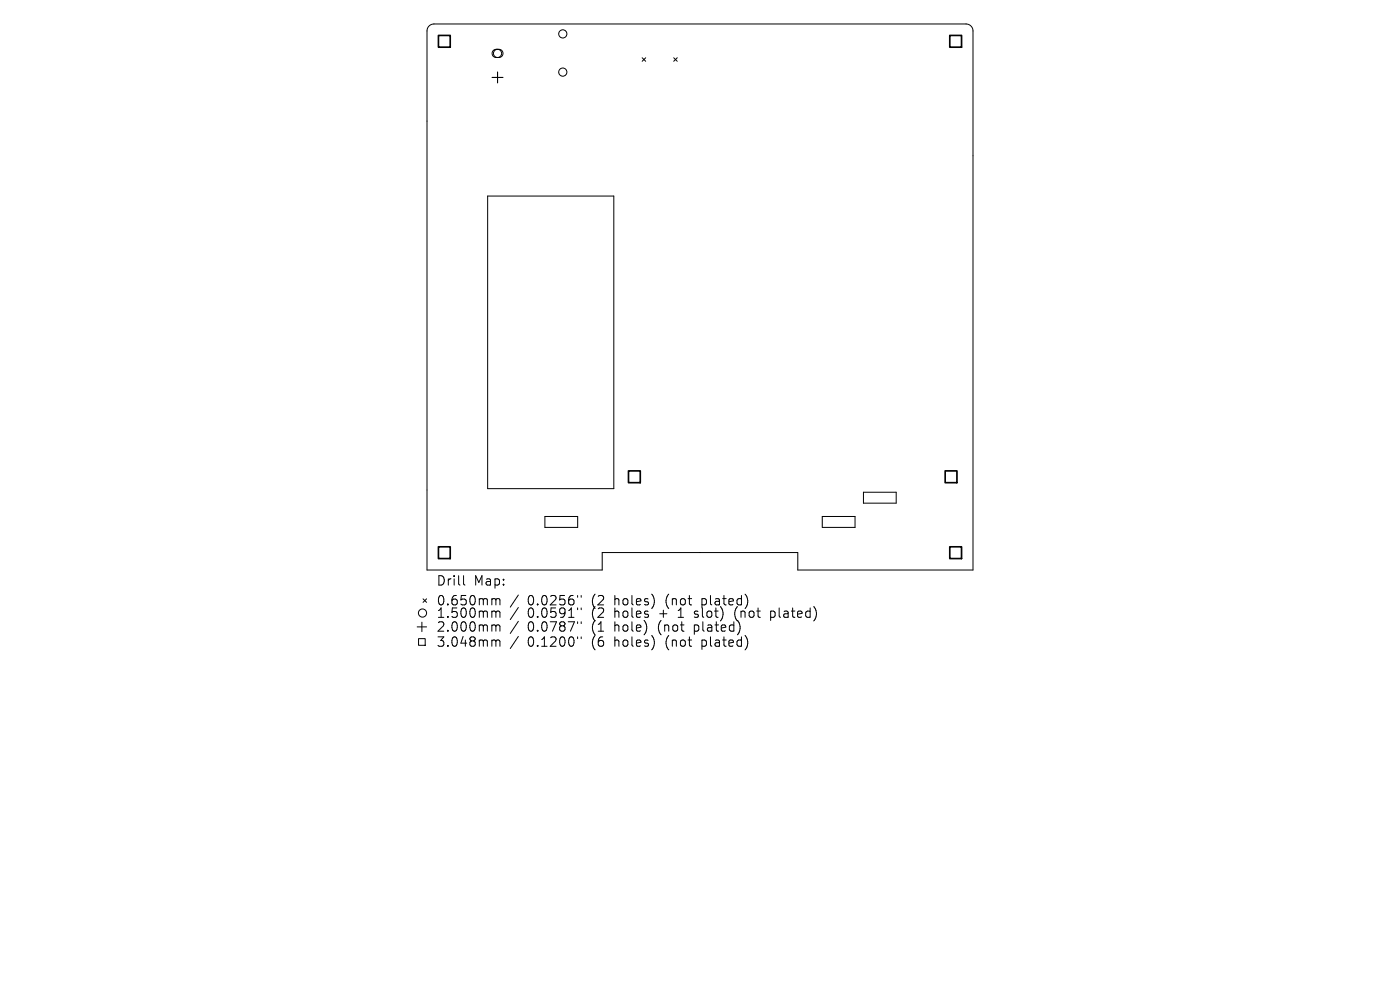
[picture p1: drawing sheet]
<svg xmlns="http://www.w3.org/2000/svg" width="297mm" height="210mm" viewBox="0 0 297 210" stroke-linecap="round" stroke-linejoin="round" font-family="sans-serif">
<defs><g id="words">
<g font-size="2.8">
<text x="92.5" y="124.5">Drill</text>
<text x="100.5" y="124.5">Map:</text>
<text x="92.5" y="128.7">0.650mm</text>
<text x="92.5" y="131.3">1.500mm</text>
<text x="111.9" y="128.7">0.0256&quot;</text>
<text x="111.9" y="131.3">0.0591&quot;</text>
<text x="125.7" y="128.7">(2</text>
<text x="125.7" y="131.3">(2</text>
<text x="130.6" y="128.7">holes)</text>
<text x="130.6" y="131.3">holes</text>
<text x="140.4" y="131.3">+</text>
<text x="141.7" y="128.7">(not</text>
<text x="144.6" y="131.3">1</text>
<text x="148.2" y="131.3">slot)</text>
<text x="149.5" y="128.7">plated)</text>
<text x="156.9" y="131.3">(not</text>
<text x="164.7" y="131.3">plated)</text>
<text x="92.5" y="134.3">2.000mm</text>
<text x="92.5" y="137.5">3.048mm</text>
<text x="111.9" y="134.3">0.0787&quot;</text>
<text x="111.9" y="137.5">0.1200&quot;</text>
<text x="125.7" y="134.3">(1</text>
<text x="125.7" y="137.5">(6</text>
<text x="130.6" y="134.3">hole)</text>
<text x="130.6" y="137.5">holes)</text>
<text x="140.1" y="134.3">(not</text>
<text x="141.7" y="137.5">(not</text>
<text x="147.9" y="134.3">plated)</text>
<text x="149.5" y="137.5">plated)</text>
</g>
</g></defs>
<g fill="none" stroke="#000" stroke-width=".21">
<path d="M90.9 5.6l.5-.3 .7-.2h112.8a1.47 1.47 0 0 1 1.5 1.5v114.3h-37.2v-3.7h-41.4v3.7h-37.2v-114.3zM104.6 10.7l.5-.2h.7a.87 .87 0 0 1 .9 .8 .87 .87 0 0 1-.9 .9h-.5a.87 .87 0 0 1-.8-.5 .87 .87 0 0 1 .1-1zM136.2 12.3l.8 .7M137 12.3l-.8 .7M142.9 12.3l.8 .7M143.7 12.3l-.8 .7M103.5 41.6h26.7v62.1h-26.7zM115.6 109.6h6.9v2.3h-6.9zM174.4 109.6h7v2.3h-7zM183.2 104.4h6.9v2.3h-6.9zM88.5 133h2M88.8 135.5h1.4v1.4h-1.4z"/>
<path d="M89.5 132v2M89.7 127l.8 .8M90.5 127l-.8 .8M98.3 122.1v1.7l.3 .3M104.6 127l.5 .1 .1 .2M104.6 129.6h.3l.3 .3M104.6 132.6h.3l.3 .2M104.6 135.8l.5 .1 .1 .1M105.2 127.3l.3-.3 .5 .1 .1 1.2M105.2 127.3v1M105.2 129.9v1.1M105.2 132.8v1.1"/>
<path d="M105.2 136v1.1M105.2 129.9l.3-.3 .5 .1 .1 1.3M105.2 132.8l.3-.2 .5 .1 .1 1.2M105.2 136l.3-.2 .5 .1 .1 1.2M110 126.2l-1.8 2.6M110 128.9l-1.8 2.5M110 131.8l-1.8 2.6M110 135l-1.8 2.6M122.5 126.3v.4M122.5 129v.3M122.5 131.9v.4M122.5 135.1v.4"/>
<path d="M123.3 126.3v.4M123.3 129v.3M123.3 131.9v.4M123.3 135.1v.4M147.3 130.9l.2 .1M155.9 130l.3 1.3M163.5 129.6v2M163.5 130.9l.6 .1M164.1 129.6l-.6 .1"/>
<circle cx="105.6" cy="11.3" r=".87"/>
<circle cx="119.4" cy="15.3" r=".87"/>
<circle cx="119.4" cy="7.2" r=".87"/>
<circle cx="89.6" cy="130" r=".87"/>
</g>
<path d="M104.4 16.4h2.3M105.6 15.3v2.3" fill="none" stroke="#000" stroke-width=".23"/>
<path d="M93 7.5h2.5v2.5h-2.5zM201.5 7.5h2.5v2.5h-2.5zM133.3 99.9h2.5v2.5h-2.5zM200.5 99.9h2.5v2.5h-2.5zM93 116h2.5v2.5h-2.5zM201.5 116h2.5v2.5h-2.5z" fill="none" stroke="#000" stroke-width=".35"/>
<use href="#words"/>
</svg>
